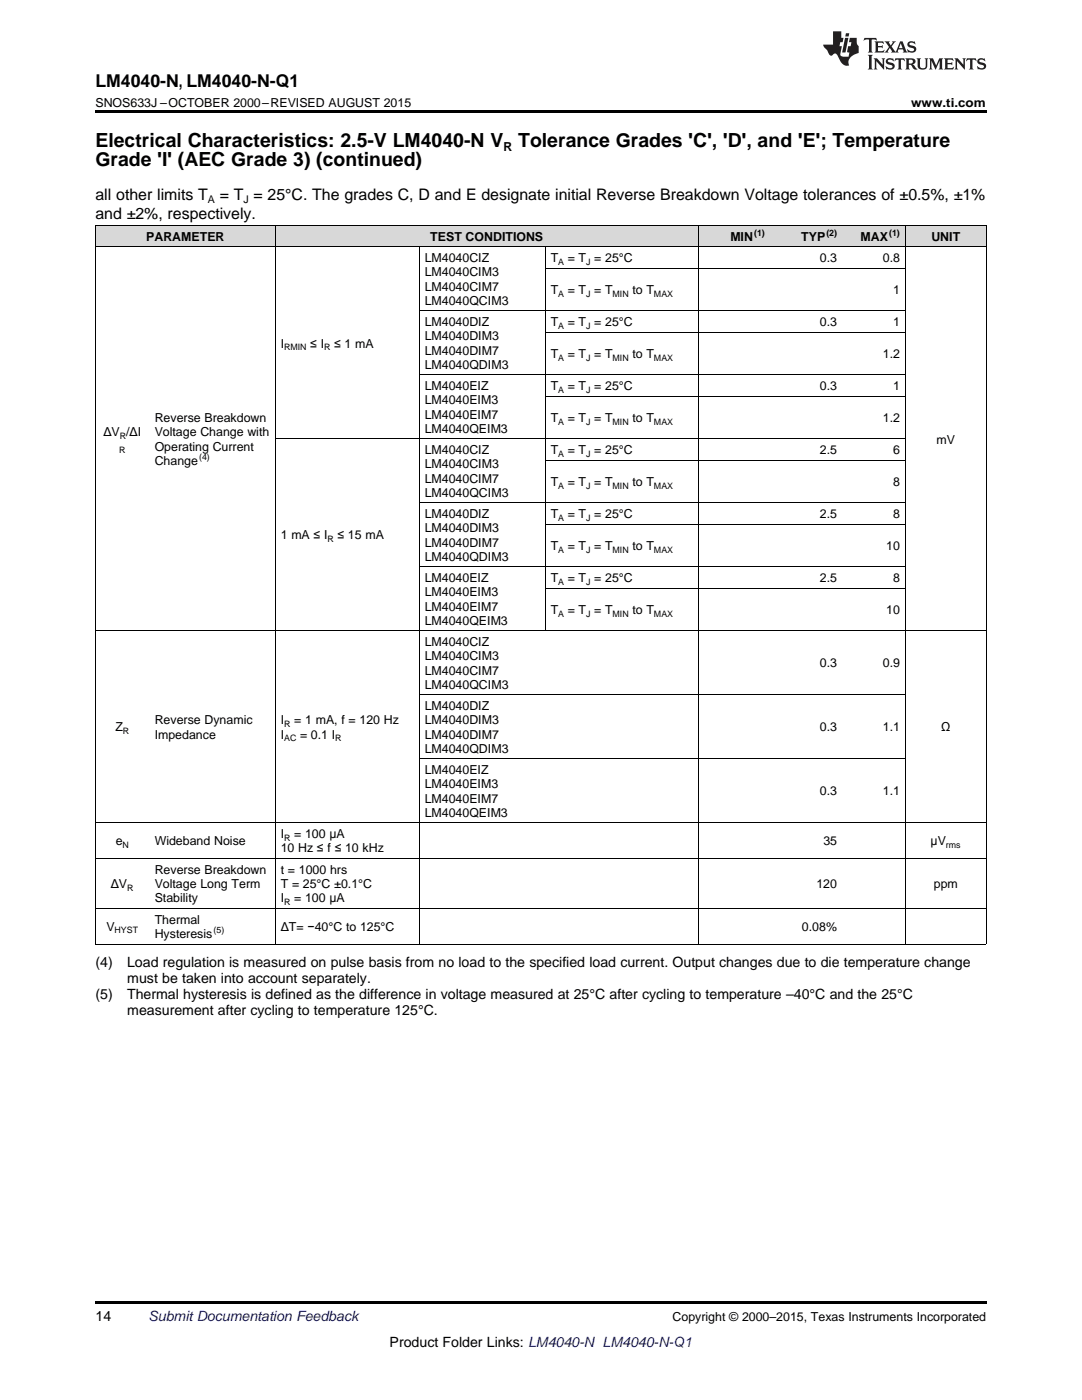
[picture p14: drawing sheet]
<svg xmlns="http://www.w3.org/2000/svg" width="216mm" height="279mm" viewBox="0 0 216 279" stroke-linecap="round" stroke-linejoin="round" font-family="sans-serif">
<defs><g id="words">
<g font-size="3.9">
<text x="19" y="29.3">Electrical Characteristics: 2.5-V LM4040-N V</text>
<text x="103.4" y="29.3">Tolerance Grades 'C', 'D', and 'E'; Temperature</text>
<text x="19" y="33.2">Grade 'I' (AEC Grade 3) (continued)</text>
</g>
<text font-size="3.5" x="19" y="17.3">LM4040-N, LM4040-N-Q1</text>
<g font-size="3.2">
<text x="19" y="39.9">all other limits T</text>
<text x="43.8" y="39.9">= T = 25°C. The grades C, D and E designate initial Reverse Breakdown Voltage tolerances of ±0.5%, ±1%</text>
<text x="19" y="43.7">and ±2%, respectively.</text>
</g>
<g font-size="2.8">
<text x="19" y="193">(4)</text>
<text x="25.4" y="193">Load regulation is measured on pulse basis from no load to the specified load current. Output changes due to die temperature change</text>
<text x="25.4" y="196.2">must be taken into account separately.</text>
<text x="19" y="199.4">(5)</text>
<text x="25.4" y="199.4">Thermal hysteresis is defined as the difference in voltage measured at 25°C after cycling to temperature –40°C and the 25°C</text>
<text x="25.4" y="202.6">measurement after cycling to temperature 125°C.</text>
<text x="19" y="263.6">14</text>
<text x="77.8" y="268.9">Product Folder Links: LM4040-N LM4040-N-Q1</text>
</g>
<text font-size="2.8" fill="#0000c8" x="29.6" y="263.6">Submit Documentation Feedback</text>
<g font-size="2.5">
<text x="19" y="21.4">SNOS633J –OCTOBER 2000–REVISED AUGUST 2015</text>
<text x="181.8" y="21.4">www.ti.com</text>
<text x="100.5" y="30.1">R</text>
<text x="29.2" y="48">PARAMETER</text>
<text x="84.7" y="52.4">LM4040CIZ</text>
<text x="85.9" y="48">TEST CONDITIONS</text>
<text x="109.9" y="52.4">T</text>
<text x="113.3" y="52.4">= T = 25°C</text>
<text x="145.7" y="48">MIN</text>
<text x="159.9" y="48">TYP</text>
<text x="163.6" y="52.4">0.3</text>
<text x="171.7" y="48">MAX</text>
<text x="176.2" y="52.4">0.8</text>
<text x="185.8" y="48">UNIT</text>
<text x="84.7" y="55.2">LM4040CIM3</text>
<text x="84.7" y="58">LM4040CIM7</text>
<text x="109.9" y="58.7">T</text>
<text x="113.3" y="58.7">= T = T</text>
<text x="126.2" y="58.7">to T</text>
<text x="178.2" y="58.7">1</text>
<text x="84.7" y="60.8">LM4040QCIM3</text>
<text x="84.7" y="65.1">LM4040DIZ</text>
<text x="109.9" y="65.1">T</text>
<text x="113.3" y="65.1">= T = 25°C</text>
<text x="163.6" y="65.1">0.3</text>
<text x="178.2" y="65.1">1</text>
<text x="56" y="69.4">I</text>
<text x="61.9" y="69.4">≤ I</text>
<text x="66.7" y="69.4">≤ 1 mA</text>
<text x="84.7" y="67.9">LM4040DIM3</text>
<text x="84.7" y="70.8">LM4040DIM7</text>
<text x="109.9" y="71.5">T</text>
<text x="113.3" y="71.5">= T = T</text>
<text x="126.2" y="71.5">to T</text>
<text x="176.2" y="71.5">1.2</text>
<text x="84.7" y="73.6">LM4040QDIM3</text>
<text x="84.7" y="77.9">LM4040EIZ</text>
<text x="109.9" y="77.9">T</text>
<text x="113.3" y="77.9">= T = 25°C</text>
<text x="163.6" y="77.9">0.3</text>
<text x="178.2" y="77.9">1</text>
<text x="84.7" y="80.7">LM4040EIM3</text>
<text x="84.7" y="83.5">LM4040EIM7</text>
<text x="20.6" y="87.1">ΔV /ΔI</text>
<text x="30.9" y="84.3">Reverse Breakdown</text>
<text x="30.9" y="87.1">Voltage Change with</text>
<text x="30.9" y="89.9">Operating Current</text>
<text x="84.7" y="86.4">LM4040QEIM3</text>
<text x="109.9" y="84.3">T</text>
<text x="113.3" y="84.3">= T = T</text>
<text x="126.2" y="84.3">to T</text>
<text x="176.2" y="84.3">1.2</text>
<text x="186.9" y="88.5">mV</text>
<text x="30.9" y="92.7">Change</text>
<text x="84.7" y="90.7">LM4040CIZ</text>
<text x="84.7" y="93.5">LM4040CIM3</text>
<text x="109.9" y="90.7">T</text>
<text x="113.3" y="90.7">= T = 25°C</text>
<text x="163.6" y="90.7">2.5</text>
<text x="178.2" y="90.7">6</text>
<text x="84.7" y="96.3">LM4040CIM7</text>
<text x="84.7" y="99.1">LM4040QCIM3</text>
<text x="109.9" y="97">T</text>
<text x="113.3" y="97">= T = T</text>
<text x="126.2" y="97">to T</text>
<text x="178.2" y="97">8</text>
<text x="56" y="107.7">1 mA ≤ I</text>
<text x="67.3" y="107.7">≤ 15 mA</text>
<text x="84.7" y="103.4">LM4040DIZ</text>
<text x="84.7" y="106.3">LM4040DIM3</text>
<text x="109.9" y="103.4">T</text>
<text x="113.3" y="103.4">= T = 25°C</text>
<text x="163.6" y="103.4">2.5</text>
<text x="178.2" y="103.4">8</text>
<text x="84.7" y="109.1">LM4040DIM7</text>
<text x="84.7" y="111.9">LM4040QDIM3</text>
<text x="109.9" y="109.8">T</text>
<text x="113.3" y="109.8">= T = T</text>
<text x="126.2" y="109.8">to T</text>
<text x="176.8" y="109.8">10</text>
<text x="84.7" y="116.2">LM4040EIZ</text>
<text x="84.7" y="119">LM4040EIM3</text>
<text x="109.9" y="116.2">T</text>
<text x="113.3" y="116.2">= T = 25°C</text>
<text x="163.6" y="116.2">2.5</text>
<text x="178.2" y="116.2">8</text>
<text x="84.7" y="121.8">LM4040EIM7</text>
<text x="84.7" y="124.7">LM4040QEIM3</text>
<text x="109.9" y="122.6">T</text>
<text x="113.3" y="122.6">= T = T</text>
<text x="126.2" y="122.6">to T</text>
<text x="176.8" y="122.6">10</text>
<text x="84.7" y="129">LM4040CIZ</text>
<text x="84.7" y="131.8">LM4040CIM3</text>
<text x="84.7" y="134.6">LM4040CIM7</text>
<text x="84.7" y="137.4">LM4040QCIM3</text>
<text x="163.6" y="133.2">0.3</text>
<text x="176.2" y="133.2">0.9</text>
<text x="84.7" y="141.7">LM4040DIZ</text>
<text x="23" y="146">Z</text>
<text x="30.9" y="144.6">Reverse Dynamic</text>
<text x="30.9" y="147.4">Impedance</text>
<text x="56" y="144.6">I</text>
<text x="56" y="147.4">I</text>
<text x="58.7" y="144.6">= 1 mA, f = 120 Hz</text>
<text x="59.9" y="147.4">= 0.1 I</text>
<text x="84.7" y="144.6">LM4040DIM3</text>
<text x="84.7" y="147.4">LM4040DIM7</text>
<text x="163.6" y="146">0.3</text>
<text x="176.2" y="146">1.1</text>
<text x="187.8" y="146">Ω</text>
<text x="84.7" y="150.2">LM4040QDIM3</text>
<text x="84.7" y="154.5">LM4040EIZ</text>
<text x="84.7" y="157.3">LM4040EIM3</text>
<text x="84.7" y="160.2">LM4040EIM7</text>
<text x="163.6" y="158.8">0.3</text>
<text x="176.2" y="158.8">1.1</text>
<text x="56" y="167.3">I</text>
<text x="58.7" y="167.3">= 100 μA</text>
<text x="84.7" y="163">LM4040QEIM3</text>
<text x="23.1" y="168.7">e</text>
<text x="30.9" y="168.7">Wideband Noise</text>
<text x="56" y="170.1">10 Hz ≤ f ≤ 10 kHz</text>
<text x="164.3" y="168.7">35</text>
<text x="185.7" y="168.7">μV</text>
<text x="22.1" y="177.2">ΔV</text>
<text x="30.9" y="174.4">Reverse Breakdown</text>
<text x="30.9" y="177.2">Voltage Long Term</text>
<text x="56" y="174.4">t = 1000 hrs</text>
<text x="56" y="177.2">T = 25°C ±0.1°C</text>
<text x="162.9" y="177.2">120</text>
<text x="186.3" y="177.2">ppm</text>
<text x="21.2" y="185.8">V</text>
<text x="30.9" y="180.1">Stability</text>
<text x="30.9" y="184.4">Thermal</text>
<text x="56" y="180.1">I</text>
<text x="56" y="185.8">ΔT= −40°C to 125°C</text>
<text x="58.7" y="180.1">= 100 μA</text>
<text x="160" y="185.8">0.08%</text>
<text x="30.9" y="187.2">Hysteresis</text>
<text x="134.2" y="263.6">Copyright © 2000–2015, Texas Instruments Incorporated</text>
</g>
<g font-size="2.1">
<text x="41.5" y="40.5">A</text>
<text x="48.6" y="40.5">J</text>
</g>
<g font-size="1.8">
<text x="150.5" y="47.1">(1)</text>
<text x="164.9" y="47.1">(2)</text>
<text x="177.4" y="47.1">(1)</text>
<text x="111.4" y="52.8">A</text>
<text x="116.9" y="52.8">J</text>
<text x="111.4" y="59.2">A</text>
<text x="116.9" y="59.2">J</text>
<text x="122.2" y="59.2">MIN</text>
<text x="130.5" y="59.2">MAX</text>
<text x="111.4" y="65.6">A</text>
<text x="116.9" y="65.6">J</text>
<text x="56.7" y="69.8">RMIN</text>
<text x="64.7" y="69.8">R</text>
<text x="111.4" y="72">A</text>
<text x="116.9" y="72">J</text>
<text x="122.2" y="72">MIN</text>
<text x="130.5" y="72">MAX</text>
<text x="111.4" y="78.4">A</text>
<text x="116.9" y="78.4">J</text>
<text x="23.9" y="87.6">R</text>
<text x="111.4" y="84.8">A</text>
<text x="116.9" y="84.8">J</text>
<text x="122.2" y="84.8">MIN</text>
<text x="130.5" y="84.8">MAX</text>
<text x="23.8" y="90.4">R</text>
<text x="39.7" y="91.8">(4)</text>
<text x="111.4" y="91.2">A</text>
<text x="116.9" y="91.2">J</text>
<text x="111.4" y="97.5">A</text>
<text x="116.9" y="97.5">J</text>
<text x="122.2" y="97.5">MIN</text>
<text x="130.5" y="97.5">MAX</text>
<text x="111.4" y="103.9">A</text>
<text x="116.9" y="103.9">J</text>
<text x="65.3" y="108.2">R</text>
<text x="111.4" y="110.3">A</text>
<text x="116.9" y="110.3">J</text>
<text x="122.2" y="110.3">MIN</text>
<text x="130.5" y="110.3">MAX</text>
<text x="111.4" y="116.7">A</text>
<text x="116.9" y="116.7">J</text>
<text x="111.4" y="123.1">A</text>
<text x="116.9" y="123.1">J</text>
<text x="122.2" y="123.1">MIN</text>
<text x="130.5" y="123.1">MAX</text>
<text x="24.5" y="146.5">R</text>
<text x="56.7" y="145.1">R</text>
<text x="56.7" y="147.9">AC</text>
<text x="66.9" y="147.9">R</text>
<text x="56.7" y="167.8">R</text>
<text x="24.4" y="169.2">N</text>
<text x="188.7" y="169.2">rms</text>
<text x="25.4" y="177.7">R</text>
<text x="56.7" y="180.6">R</text>
<text x="22.9" y="186.3">HYST</text>
<text x="42.6" y="186.2">(5)</text>
</g>
</g></defs>
<g fill="#d8d8d8">
<path d="M19 45h10.8v4.3h-10.8z"/>
<path d="M29.8 45h25.2v4.3h-25.2z"/>
<path d="M55 45h28.7v4.3h-28.7z"/>
<path d="M83.7 45h25.1v4.3h-25.1z"/>
<path d="M108.8 45h30.5v4.3h-30.5z"/>
<path d="M139.3 45h14.4v4.3h-14.4z"/>
<path d="M153.7 45h14.4v4.3h-14.4z"/>
<path d="M168.1 45h12.6v4.3h-12.6z"/>
<path d="M180.7 45h16.1v4.3h-16.1z"/>
</g>
<path d="M19 22h177.8v.5h-177.8zM19 259.7h177.8v.5h-177.8z" fill="#000"/>
<g fill="none" stroke="#000" stroke-width=".2">
<path d="M19 49.3h177.8M19 45h177.8M19.1 45v143.5M54.9 45v143.5M83.6 49.3v139.2M108.8 49.3v76.6M108.8 53.6h71.9M139.3 45v143.5M180.6 45v143.5M196.8 45v143.5M83.7 74.8h97M83.7 62h97"/>
<path d="M108.8 79.1h71.9M108.8 66.3h71.9M55 87.6h125.7M108.8 91.9h71.9M83.7 113.1h97M83.7 100.3h97M108.8 117.4h71.9M108.8 104.7h71.9M19 125.9h177.8M83.7 138.7h97M83.7 151.4h97M19 171.3h177.8"/>
<path d="M19 164.2h177.8M19 188.4h177.8M19 181.3h177.8"/>
</g>
<g fill="#231f20">
<path d="M172.5 7.6l-.1 .5 .4-.2h.6v.1v2.1l-.2 .4h.9l-.2-.4v-2.1l.1-.1h.5l.5 .2-.2-.5zM174.5 8.3l.2 .3v1.5l-.2 .4h1.8l.2-.6a1.04 1.04 0 0 1-1.3 .2v-.7h.6l.3 .2v-.6l-.3 .2h-.6v-.6l.8-.1 .4 .3-.2-.5zM176.5 8.3l.9 1.1-.9 1.1h.8l-.2-.2 .4-.7 .5 .7-.2 .2h1.5l-.2-.2 .2-.4h.9l.1 .4-.2 .2h1l-.3-.3-.7-1.9h-.5l-.9 2-.8-1 .9-1h-.8l.1 .3-.4 .5-.3-.6 .1-.2zM179.7 8.6l.4 1h-.7zM181.3 8.4a.63 .63 0 0 0-.2 .7 .63 .63 0 0 0 .6 .4l.6 .2 .1 .2a.75 .75 0 0 1-.7 .4 .75 .75 0 0 1-.6-.5l.1 .7 .1-.1a1.11 1.11 0 0 0 1.5-.6 1.13 1.13 0 0 0-1.2-.8l-.1-.4a1.04 1.04 0 0 1 1.2 .2l-.2-.5-.2 .1-.4-.2zM173.2 10.9l.2 .4v2.2l-.2 .4h1l-.3-.4v-2.2l.3-.4zM174.3 11.6l.3 .4v1.5l-.3 .4h.8l-.2-.4v-1.3l1.5 1.7v-1.9l.2-.4h-.7l.2 .4v.9l-1.1-1.3zM177 11.8a.62 .62 0 0 0-.2 .7 .62 .62 0 0 0 .6 .4l.6 .1 .1 .3a.76 .76 0 0 1-.7 .3 .76 .76 0 0 1-.7-.4l.2 .7 .1-.1a1.11 1.11 0 0 0 1.5-.6 1.13 1.13 0 0 0-1.2-.8l-.1-.4a1.04 1.04 0 0 1 1.2 .2l-.2-.6-.2 .1-.5-.1zM178.7 11.6l-.2 .6a.61 .61 0 0 1 .8-.3v1.6l-.2 .4h.9l-.2-.4v-1.6a.63 .63 0 0 1 .7 .3l-.1-.6zM180.6 11.6l.3 .4v1.5l-.3 .4h1l-.2-.2-.1-.8 .6 .2a.76 .76 0 0 0 1.2 .7l-1-1a.58 .58 0 0 0 .6-.5 .58 .58 0 0 0-.5-.6zM181.4 11.9h.1a.45 .45 0 0 1 .5 .1 .45 .45 0 0 1 .1 .5l-.8 .2zM182.9 11.6l.2 .2a2.17 2.17 0 0 0 .3 1.9 .99 .99 0 0 0 1.6-.6v-1.1l.2-.4h-.7l.2 .2a1.92 1.92 0 0 1-.2 1.8 .6 .6 0 0 1-.9-.5v-1.1l.2-.4zM185.4 11.6l.2 .4v1.5l-.2 .4h.7l-.2-.4v-1.4l.8 1.8 .8-1.8v1.4l-.2 .4h.9l-.2-.4v-1.5l.2-.4h-.8l-.6 1.5-.6-1.5zM188.4 11.6l.2 .4v1.5l-.2 .4h1.8l.1-.6a1.04 1.04 0 0 1-1.2 .1v-.6h.5l.4 .2v-.6l-.4 .2h-.5v-.7h.8l.3 .3-.1-.6zM190.5 11.6l.2 .4v1.5l-.2 .4h.7l-.2-.4v-1.3l1.5 1.7v-1.9l.2-.4h-.7l.2 .4v.9l-1.1-1.3zM192.9 11.6l-.1 .6a.61 .61 0 0 1 .7-.3l.1 1.6-.3 .4h1l-.3-.4 .1-1.6a.63 .63 0 0 1 .7 .3l-.1-.6zM195.2 11.8a.62 .62 0 0 0-.2 .7 .62 .62 0 0 0 .6 .4l.6 .1 .1 .3a.76 .76 0 0 1-.7 .3 .76 .76 0 0 1-.6-.4l.1 .7 .1-.1a1.11 1.11 0 0 0 1.6-.6 1.13 1.13 0 0 0-1.3-.8l-.1-.4a1.04 1.04 0 0 1 1.2 .2l-.1-.6-.2 .1-.5-.1z"/>
<path d="M166.2 6.3v2.6h-1.9v.4l.8 .9a.91 .91 0 0 0 1 .8 .56 .56 0 0 1 .5-.3 .56 .56 0 0 1 .5 .3l.4 .8a1.53 1.53 0 0 0 1.9 1.2 1.54 1.54 0 0 1 1-2.1l.9-.3v-1.4a1.52 1.52 0 0 1-.4-1.6h-1.3l-.2 .8h.5l-.2 .8h-.5l-.1 1v.2l.4 .1-.2 .8a1.93 1.93 0 0 1-1.6-.3l.3-1.8h-.5l.2-.8h.4l.2-.8h-.4v-1.3zM168.6 7.6l-.6 2.9h.7l.6-2.9zM168.8 6.6l-.1 .7h.6l.2-.7z"/>
</g>
<use href="#words"/>
</svg>
